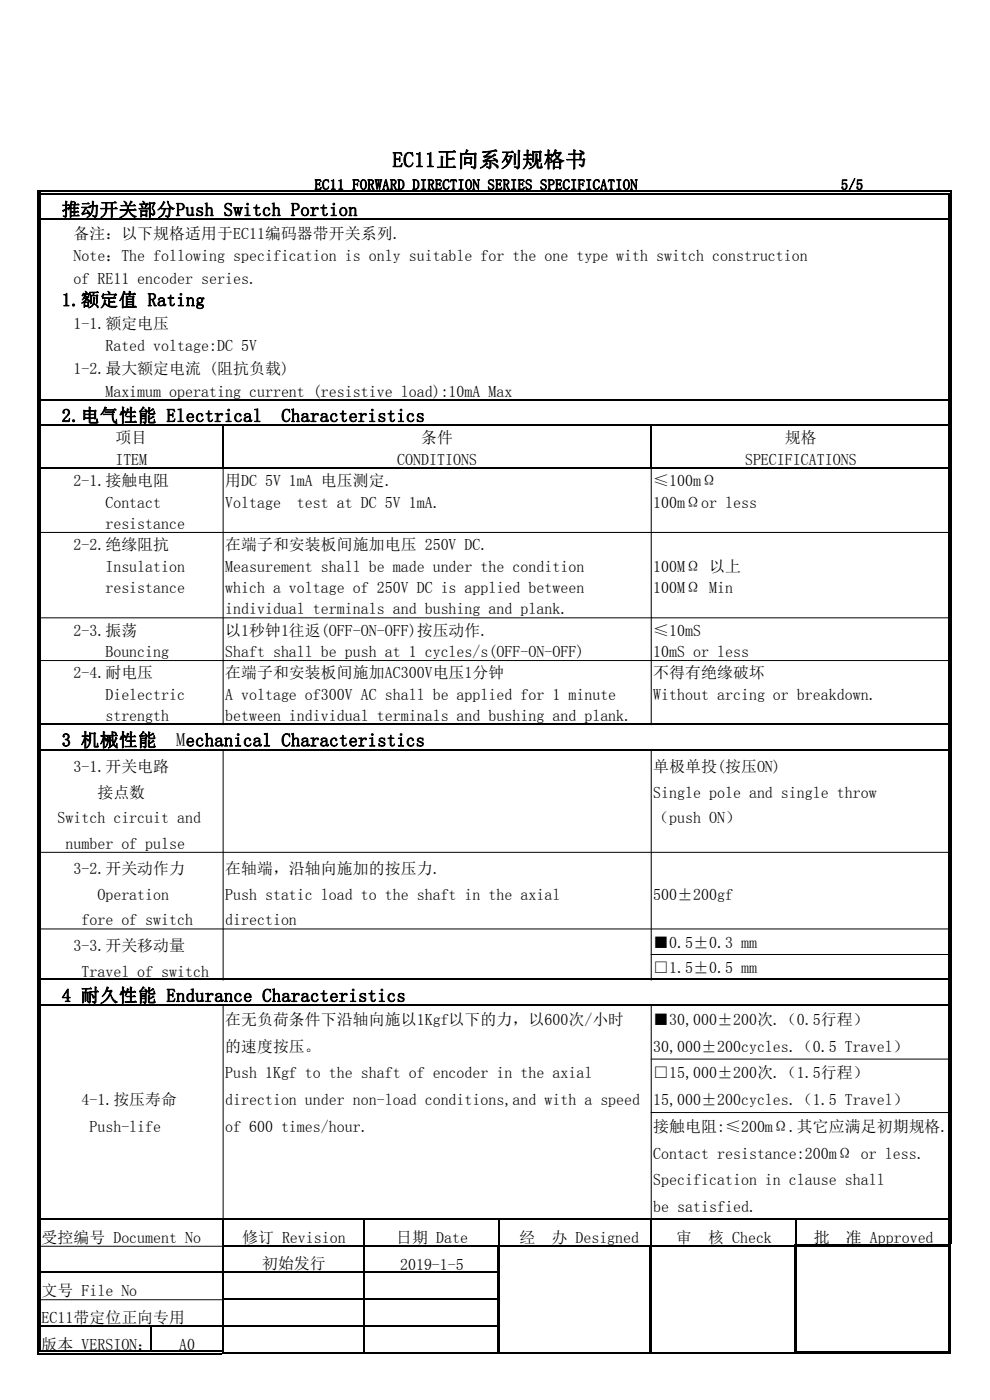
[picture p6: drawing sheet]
<svg xmlns="http://www.w3.org/2000/svg" width="210mm" height="297mm" viewBox="0 0 210 297" stroke-linecap="round" stroke-linejoin="round" font-family="sans-serif">
<defs><g id="words">
<text font-size="4.5" x="83.2" y="35.4">EC11正向系列规格书</text>
<g font-size="3.9">
<text x="13.1" y="45.8">推动开关部分Push Switch Portion</text>
<text x="13.1" y="65">1.额定值 Rating</text>
<text x="13.1" y="89.5">2.电气性能 Electrical</text>
<text x="59.7" y="89.5">Characteristics</text>
<text x="13.1" y="158.3">3 机械性能</text>
<text x="37.3" y="158.3">Mechanical Characteristics</text>
<text x="13.1" y="212.5">4 耐久性能 Endurance Characteristics</text>
</g>
<g font-size="3.4">
<text x="15.6" y="50.6">备注：以下规格适用于EC11编码器带开关系列.</text>
<text x="15.6" y="55.4">Note：The following specification is only suitable for the one type with switch construction</text>
<text x="15.6" y="60.2">of RE11 encoder series.</text>
<text x="15.6" y="69.8">1-1.额定电压</text>
<text x="22.4" y="74.6">Rated voltage:DC 5V</text>
<text x="15.6" y="79.3">1-2.最大额定电流 (阻抗负载)</text>
<text x="22.4" y="84.1">Maximum operating current (resistive load):10mA Max</text>
<text x="24.5" y="94.1">项目</text>
<text x="89.3" y="94.1">条件</text>
<text x="166.5" y="94.1">规格</text>
<text x="24.5" y="98.6">ITEM</text>
<text x="84.2" y="98.6">CONDITIONS</text>
<text x="158" y="98.6">SPECIFICATIONS</text>
<text x="15.6" y="103.1">2-1.接触电阻</text>
<text x="22.4" y="107.7">Contact</text>
<text x="47.8" y="103.1">用DC 5V 1mA 电压测定.</text>
<text x="47.8" y="107.7">Voltage</text>
<text x="63" y="107.7">test at DC 5V 1mA.</text>
<text x="138.6" y="103.1">≤100mΩ</text>
<text x="138.6" y="107.7">100mΩor less</text>
<text x="22.4" y="112.2">resistance</text>
<text x="15.6" y="116.7">2-2.绝缘阻抗</text>
<text x="47.8" y="116.7">在端子和安装板间施加电压 250V DC.</text>
<text x="22.4" y="121.3">Insulation</text>
<text x="22.4" y="125.8">resistance</text>
<text x="47.8" y="121.3">Measurement shall be made under the condition</text>
<text x="47.8" y="125.8">which a voltage of 250V DC is applied between</text>
<text x="138.6" y="121.3">100MΩ 以上</text>
<text x="138.6" y="125.8">100MΩ Min</text>
<text x="47.8" y="130.3">individual terminals and bushing and plank.</text>
<text x="15.6" y="134.8">2-3.振荡</text>
<text x="47.8" y="134.8">以1秒钟1往返(OFF-ON-OFF)按压动作.</text>
<text x="138.6" y="134.8">≤10mS</text>
<text x="15.6" y="143.9">2-4.耐电压</text>
<text x="22.4" y="139.4">Bouncing</text>
<text x="47.8" y="139.4">Shaft shall be push at 1 cycles/s(OFF-ON-OFF)</text>
<text x="47.8" y="143.9">在端子和安装板间施加AC300V电压1分钟</text>
<text x="138.6" y="139.4">10mS or less</text>
<text x="138.6" y="143.9">不得有绝缘破坏</text>
<text x="22.4" y="148.4">Dielectric</text>
<text x="47.8" y="148.4">A voltage of300V AC shall be applied for 1 minute</text>
<text x="138.6" y="148.4">Without arcing or breakdown.</text>
<text x="22.4" y="153">strength</text>
<text x="47.8" y="153">between individual terminals and bushing and plank.</text>
<text x="15.6" y="163.8">3-1.开关电路</text>
<text x="138.6" y="163.8">单极单投(按压ON)</text>
<text x="20.7" y="169.2">接点数</text>
<text x="138.6" y="169.2">Single pole and single throw</text>
<text x="12.2" y="174.6">Switch circuit and</text>
<text x="138.6" y="174.6">（push ON）</text>
<text x="13.9" y="180.1">number of pulse</text>
<text x="15.6" y="185.5">3-2.开关动作力</text>
<text x="47.8" y="185.5">在轴端，沿轴向施加的按压力.</text>
<text x="20.7" y="190.9">Operation</text>
<text x="47.8" y="190.9">Push static load to the shaft in the axial</text>
<text x="138.6" y="190.9">500±200gf</text>
<text x="17.3" y="196.3">fore of switch</text>
<text x="47.8" y="196.3">direction</text>
<text x="15.6" y="201.7">3-3.开关移动量</text>
<text x="138.6" y="201.1">■0.5±0.3 mm</text>
<text x="17.3" y="207.2">Travel of switch</text>
<text x="138.6" y="206.5">□1.5±0.5 mm</text>
<text x="47.8" y="217.4">在无负荷条件下沿轴向施以1Kgf以下的力，以600次/小时</text>
<text x="138.6" y="217.4">■30,000±200次.（0.5行程）</text>
<text x="47.8" y="223.1">的速度按压。</text>
<text x="138.6" y="223.1">30,000±200cycles.（0.5 Travel）</text>
<text x="47.8" y="228.8">Push 1Kgf to the shaft of encoder in the axial</text>
<text x="138.6" y="228.8">□15,000±200次.（1.5行程）</text>
<text x="17.3" y="234.5">4-1.按压寿命</text>
<text x="47.8" y="234.5">direction under non-load conditions,and with a speed</text>
<text x="138.6" y="234.5">15,000±200cycles.（1.5 Travel）</text>
<text x="19" y="240.1">Push-life</text>
<text x="47.8" y="240.1">of 600 times/hour.</text>
<text x="138.6" y="240.1">接触电阻:≤200mΩ.其它应满足初期规格.</text>
<text x="138.6" y="245.8">Contact resistance:200mΩ or less.</text>
<text x="138.6" y="251.5">Specification in clause shall</text>
<text x="138.6" y="257.1">be satisfied.</text>
<text x="8.8" y="263.6">受控编号 Document No</text>
<text x="51.4" y="263.6">修订 Revision</text>
<text x="84" y="263.6">日期 Date</text>
<text x="110.2" y="263.6">经　办 Designed</text>
<text x="143.4" y="263.6">审　核 Check</text>
<text x="172.6" y="263.6">批　准 Approved</text>
<text x="55.6" y="269.3">初始发行</text>
<text x="84.9" y="269.3">2019-1-5</text>
<text x="8.8" y="275">文号 File No</text>
<text x="8.8" y="280.6">EC11带定位正向专用</text>
<text x="8.8" y="286.3">版本 VERSION：</text>
<text x="38" y="286.3">A0</text>
</g>
<g font-size="3.1">
<text x="66.7" y="40.2">EC11 FORWARD DIRECTION SERIES SPECIFICATION</text>
<text x="178.4" y="40.2">5/5</text>
</g>
</g></defs>
<g fill="none" stroke="#000" stroke-width=".25">
<path d="M7.9 40.6h194M8 40.4v246.9M8.4 41.1h193M8.5 40.9v245.9M8.6 46.5h192.5M201.3 40.9v223M201.8 40.4v223.5M8.6 84.8h192.5M8.6 90.2h192.5M8.6 99.2h192.5M47.2 90v9.4M138 90v9.4"/>
<path d="M8.6 153.6h192.5M8.6 159h192.5M8.6 207.8h192.5M8.6 213.2h192.5M8.6 258.6h192.5M47.2 258.4v28.7M77.3 258.4v28.7M105.8 258.4v5.7M138 258.4v5.7M168.9 258.4v5.5M8.6 269.9h96.9M47.1 264.2h58.4"/>
<path d="M47.1 275.6h58.4M106 264.2h31.6M138.1 264.2h30.4M7.9 287.2h39.2M8.4 286.7h38.7M8.6 281.3h96.9M32 281.1v5.5M47.1 286.9h58.4M106 286.9h31.6M138.1 286.9h30.4"/>
</g>
<g fill="none" stroke="#000" stroke-width=".21">
<path d="M47.3 99.4v54.3M138.1 99.4v54.3M8.4 112.9h193.2M8.4 131.1h193.2M8.4 140.1h193.2M47.3 159.1v48.8M138.1 159.1v48.8M8.4 180.8h193.2M8.4 197.1h193.2M47.3 213.3v45.4M138.1 202.5h63.5M138.1 213.3v45.4"/>
<path d="M138.1 224.7h63.5M138.1 236h63.5M8.4 264.4h38.9M8.4 275.7h38.9"/>
</g>
<g fill="#000">
<path d="M105.5 264.1h.5v23h-.5z" fill-rule="evenodd"/>
<path d="M137.6 264.1h.5v23h-.5z" fill-rule="evenodd"/>
<path d="M168.5 263.9h.5v23.2h-.5z" fill-rule="evenodd"/>
<path d="M169 263.9h32.6v.5h-32.6z" fill-rule="evenodd"/>
<path d="M201.1 264.1h.5v23h-.5z" fill-rule="evenodd"/>
<path d="M169 286.6h32.1v.5h-32.1z" fill-rule="evenodd"/>
</g>
<use href="#words"/>
</svg>
